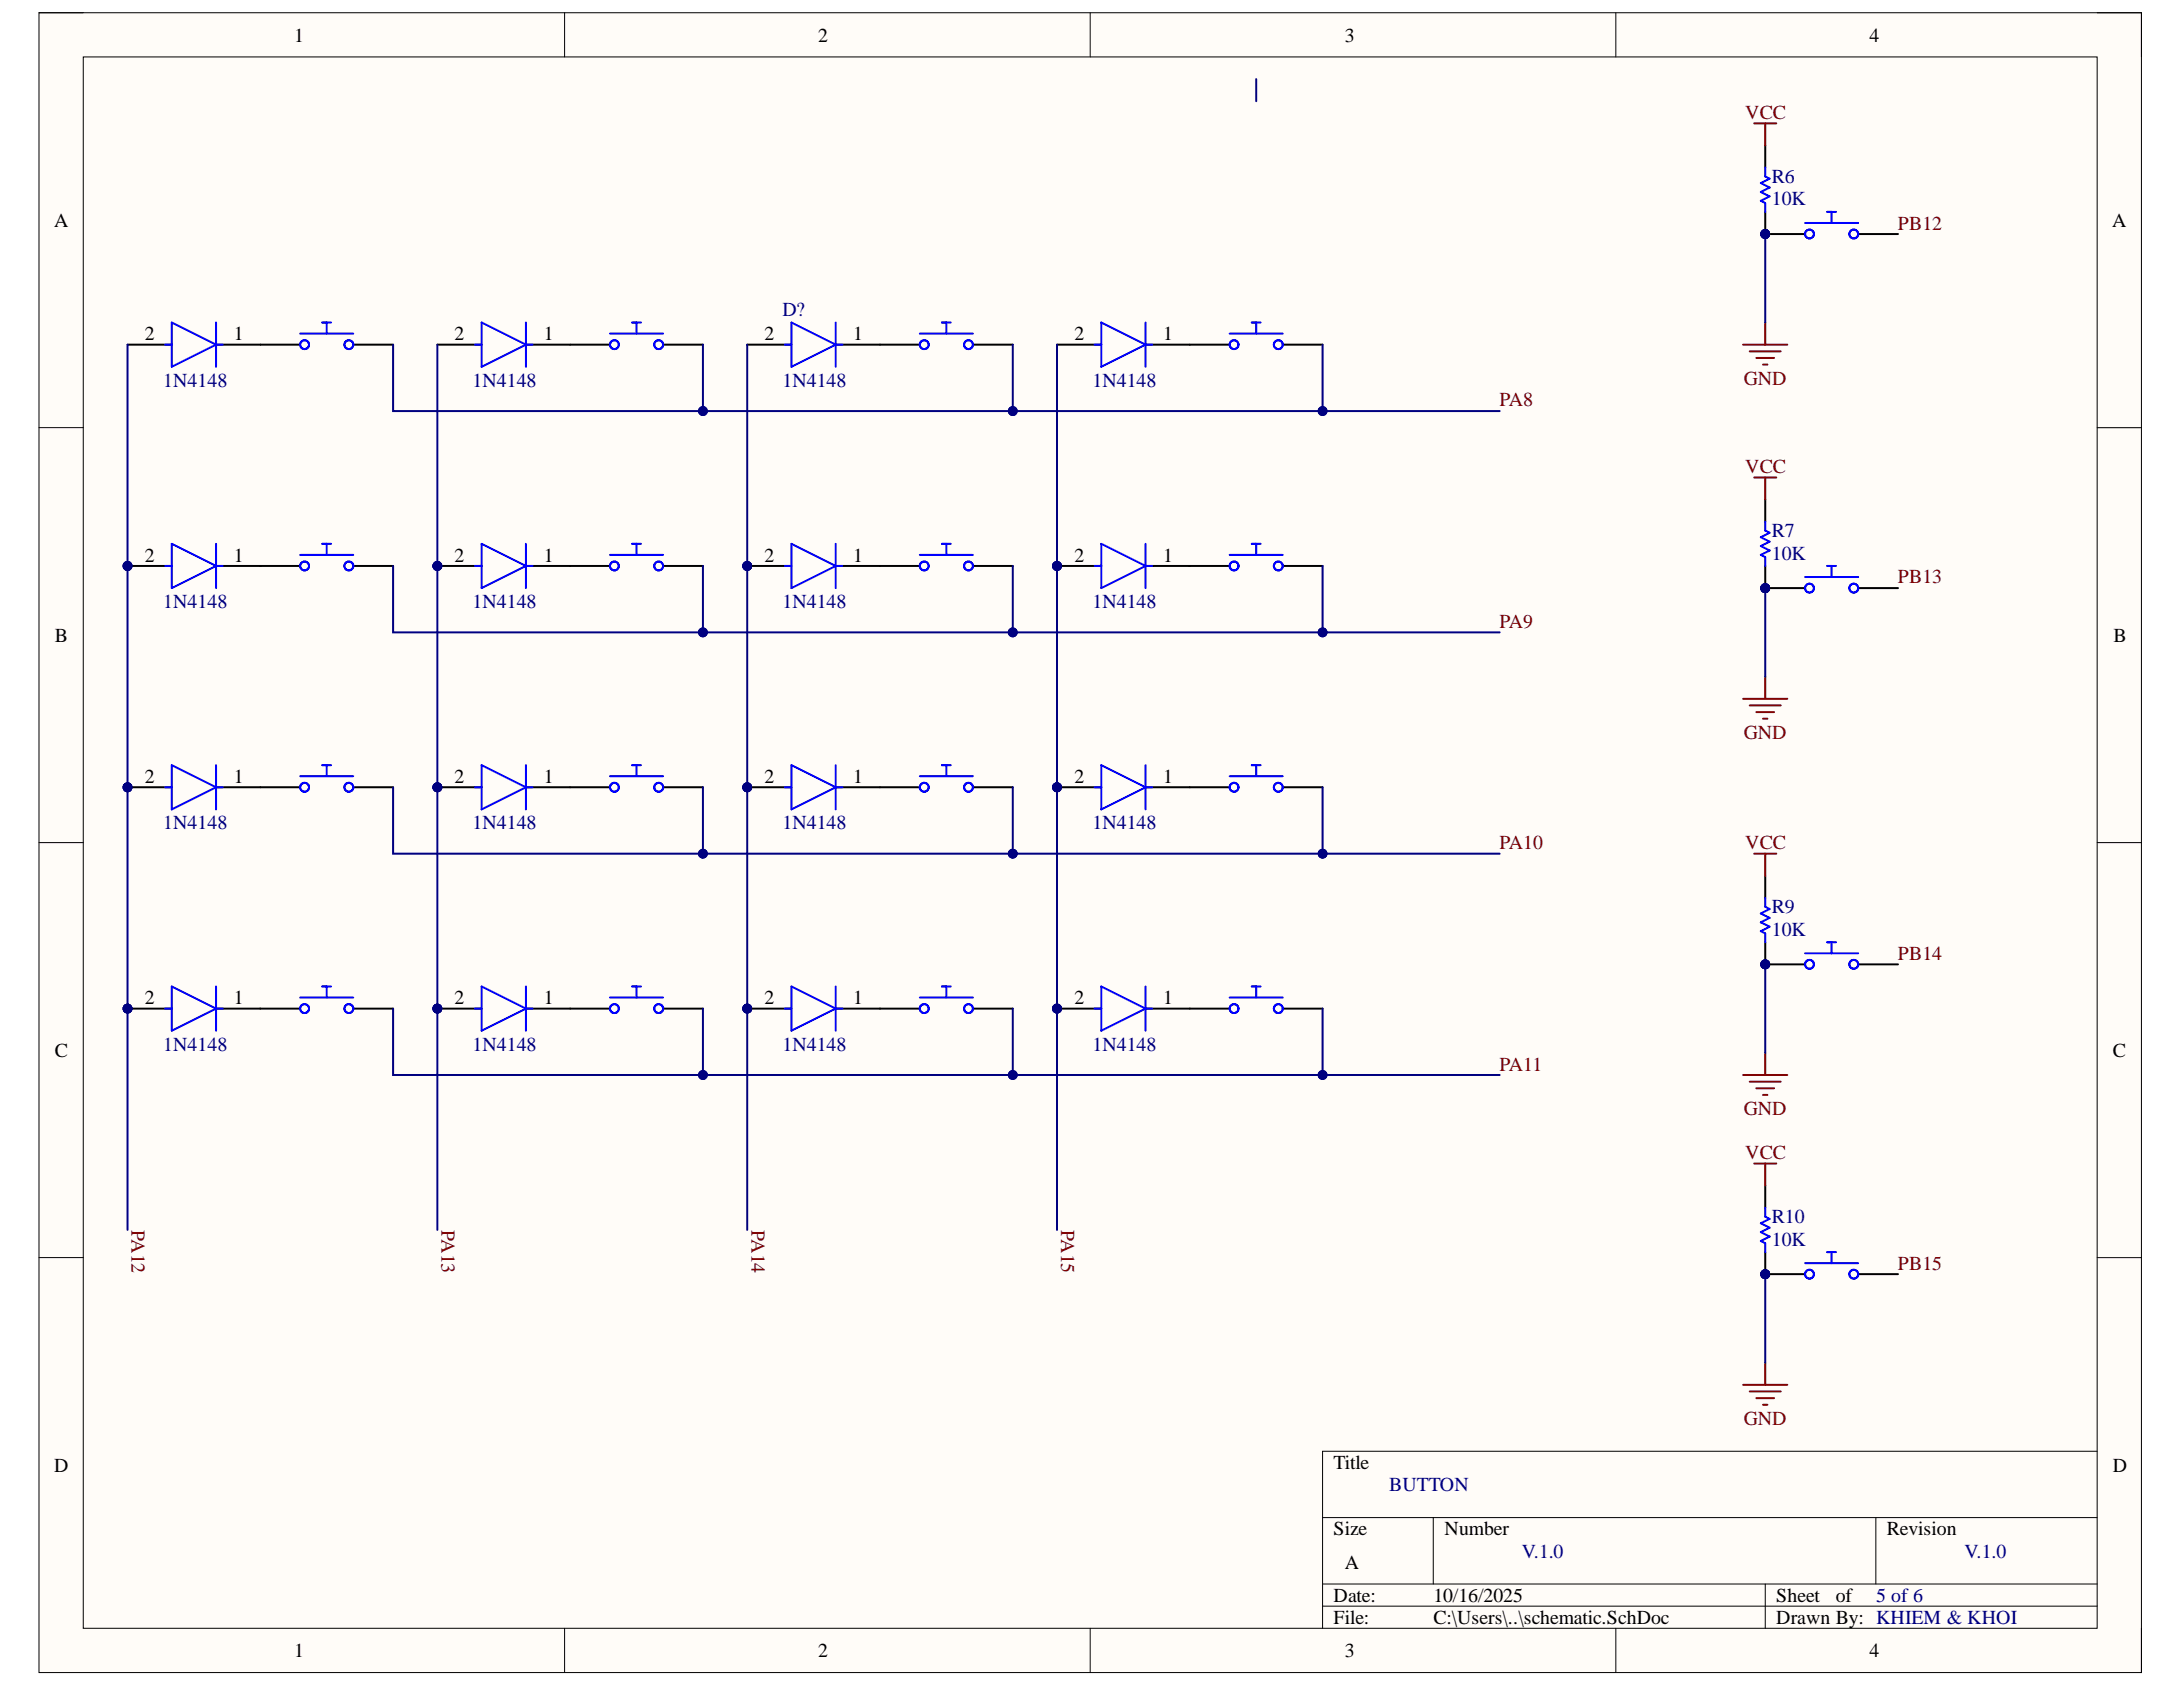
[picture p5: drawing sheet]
<svg xmlns="http://www.w3.org/2000/svg" width="279mm" height="216mm" viewBox="0 0 279 216" stroke-linecap="round" stroke-linejoin="round" font-family="sans-serif">
<defs><g id="words">
<g font-size="2.5">
<text x="37.6" y="5.3">1</text>
<text x="104.7" y="5.3">2</text>
<text x="172.1" y="5.3">3</text>
<text x="239.3" y="5.3">4</text>
<text x="6.9" y="29">A</text>
<text x="270.3" y="29">A</text>
<text x="18.5" y="43.5">2</text>
<text x="29.9" y="43.5">1</text>
<text x="58.2" y="43.5">2</text>
<text x="69.6" y="43.5">1</text>
<text x="97.9" y="43.5">2</text>
<text x="109.2" y="43.5">1</text>
<text x="137.5" y="43.5">2</text>
<text x="148.9" y="43.5">1</text>
<text x="18.5" y="71.9">2</text>
<text x="29.9" y="71.9">1</text>
<text x="58.2" y="71.9">2</text>
<text x="69.6" y="71.9">1</text>
<text x="97.9" y="71.9">2</text>
<text x="109.2" y="71.9">1</text>
<text x="137.5" y="71.9">2</text>
<text x="148.9" y="71.9">1</text>
<text x="7" y="82.1">B</text>
<text x="270.5" y="82.1">B</text>
<text x="18.5" y="100.2">2</text>
<text x="29.9" y="100.2">1</text>
<text x="58.2" y="100.2">2</text>
<text x="69.6" y="100.2">1</text>
<text x="97.9" y="100.2">2</text>
<text x="109.2" y="100.2">1</text>
<text x="137.5" y="100.2">2</text>
<text x="148.9" y="100.2">1</text>
<text x="18.5" y="128.5">2</text>
<text x="29.9" y="128.5">1</text>
<text x="58.2" y="128.5">2</text>
<text x="69.6" y="128.5">1</text>
<text x="97.9" y="128.5">2</text>
<text x="109.2" y="128.5">1</text>
<text x="137.5" y="128.5">2</text>
<text x="148.9" y="128.5">1</text>
<text x="7" y="135.2">C</text>
<text x="270.4" y="135.2">C</text>
<text x="6.9" y="188.3">D</text>
<text x="170.7" y="188">Title</text>
<text x="270.4" y="188.3">D</text>
<text x="170.7" y="196.5">Size</text>
<text x="184.9" y="196.5">Number</text>
<text x="241.5" y="196.5">Revision</text>
<text x="172.1" y="200.8">A</text>
<text x="170.7" y="205">Date:</text>
<text x="170.7" y="207.8">File:</text>
<text x="183.5" y="205">10/16/2025</text>
<text x="183.5" y="207.8">C:\Users\..\schematic.SchDoc</text>
<text x="227.3" y="205">Sheet</text>
<text x="227.3" y="207.8">Drawn By: KHIEM &amp; KHOI</text>
<text x="235" y="205">of</text>
<text x="37.6" y="212.1">1</text>
<text x="104.7" y="212.1">2</text>
<text x="172.1" y="212.1">3</text>
<text x="239.3" y="212.1">4</text>
</g>
<g font-size="2.5" fill="#800000">
<text x="223.4" y="15.2">VCC</text>
<text x="242.9" y="29.4">PB12</text>
<text x="191.9" y="52">PA8</text>
<text x="223.2" y="49.2">GND</text>
<text x="223.4" y="60.5">VCC</text>
<text x="242.9" y="74.7">PB13</text>
<text x="191.9" y="80.3">PA9</text>
<text x="223.2" y="94.5">GND</text>
<text x="191.9" y="108.7">PA10</text>
<text x="223.4" y="108.7">VCC</text>
<text x="242.9" y="122.9">PB14</text>
<text x="191.9" y="137">PA11</text>
<text x="223.2" y="142.7">GND</text>
<text x="223.4" y="148.3">VCC</text>
<text x="16.8" y="157.4" transform="rotate(90 16.8 157.4)">PA12</text>
<text x="56.5" y="157.4" transform="rotate(90 56.5 157.4)">PA13</text>
<text x="96.2" y="157.4" transform="rotate(90 96.2 157.4)">PA14</text>
<text x="135.8" y="157.4" transform="rotate(90 135.8 157.4)">PA15</text>
<text x="242.9" y="162.5">PB15</text>
<text x="223.2" y="182.3">GND</text>
</g>
<g font-size="2.5" fill="#000080">
<text x="226.8" y="23.4">R6</text>
<text x="226.8" y="26.3">10K</text>
<text x="100.1" y="40.4">D?</text>
<text x="20.9" y="49.5">1N4148</text>
<text x="60.5" y="49.5">1N4148</text>
<text x="100.1" y="49.5">1N4148</text>
<text x="139.8" y="49.5">1N4148</text>
<text x="226.8" y="71.6">10K</text>
<text x="226.8" y="68.8">R7</text>
<text x="20.9" y="77.8">1N4148</text>
<text x="60.5" y="77.8">1N4148</text>
<text x="100.1" y="77.8">1N4148</text>
<text x="139.8" y="77.8">1N4148</text>
<text x="20.9" y="106.1">1N4148</text>
<text x="60.5" y="106.1">1N4148</text>
<text x="100.1" y="106.1">1N4148</text>
<text x="139.8" y="106.1">1N4148</text>
<text x="226.8" y="119.8">10K</text>
<text x="226.8" y="116.9">R9</text>
<text x="20.9" y="134.5">1N4148</text>
<text x="60.5" y="134.5">1N4148</text>
<text x="100.1" y="134.5">1N4148</text>
<text x="139.8" y="134.5">1N4148</text>
<text x="226.8" y="159.4">10K</text>
<text x="226.8" y="156.5">R10</text>
<text x="177.8" y="190.8">BUTTON</text>
<text x="194.8" y="199.3">V.1.0</text>
<text x="251.5" y="199.3">V.1.0</text>
<text x="240.1" y="205">5 of 6</text>
</g>
</g></defs>
<path d="M5 1.6h269.1v212.5h-269.1z" fill-rule="evenodd" fill="#fffcf8"/>
<path d="M5 1.6h269.1v212.5h-269.1z" fill="none" stroke="#000" stroke-width=".13"/>
<path d="M10.7 7.3h257.7v201.1h-257.7z" fill-rule="evenodd" fill="#fffcf8"/>
<g fill="none" stroke="#000" stroke-width=".13">
<path d="M5 1.6h5.7M10.7 7.3h257.7v201.1h-257.7zM72.3 1.6v5.7M139.5 1.6v5.7M206.8 1.6v5.7M268.4 1.6h5.7v5.7M5 54.7h5.7M268.4 54.7h5.7M5 107.8h5.7M268.4 107.8h5.7M5 160.9h5.7M268.4 161h5.7"/>
<path d="M169.3 194.2h99.1M183.4 194.2v8.5M240.1 194.2v8.5M268.4 185.7h-99.1v22.7M72.3 208.4v5.7M139.5 208.4v5.7M169.3 202.7h99.1M169.3 205.6h99.1M206.8 208.4v5.7M225.9 202.7v5.7M274.1 208.4v5.7"/>
</g>
<g fill="none" stroke="#000" stroke-width=".25">
<path d="M16.3 44.1h5.7M27.7 44.1h10.7M45.2 44.1h5.1M73 44.1h5.1M84.9 44.1h5.1M112.6 44.1h5.1M124.5 44.1h5.1M152.3 44.1h5.1M164.2 44.1h5.1M33.3 72.4h5.1M45.2 72.4h5.1M73 72.4h5.1"/>
<path d="M84.9 72.4h5.1M112.6 72.4h5.1M124.5 72.4h5.1M152.3 72.4h5.1M164.2 72.4h5.1M33.3 100.8h5.1M45.2 100.8h5.1M73 100.8h5.1M84.9 100.8h5.1M112.6 100.8h5.1M124.5 100.8h5.1M152.3 100.8h5.1"/>
<path d="M164.2 100.8h5.1M33.3 129.1h5.1M45.2 129.1h5.1M73 129.1h5.1M84.9 129.1h5.1M112.6 129.1h5.1M124.5 129.1h5.1M152.3 129.1h5.1M164.2 129.1h5.1"/>
</g>
<g fill="none" stroke="#00f" stroke-width=".25">
<path d="M21.1 44.1h.9M22 41.3l5.7 2.8-5.7 2.8zM27.7 41.3v5.6M27.7 44.1h.8M38.4 42.7h6.8M41.2 41.3h1.2M41.8 41.3v1.4M78.1 42.7h6.8M80.9 41.3h1.1M81.5 41.3v1.4M117.7 42.7h6.8M120.6 41.3h1.1"/>
<path d="M121.1 41.3v1.4M157.4 42.7h6.8M160.2 41.3h1.1M160.8 41.3v1.4M38.4 71h6.8M41.2 69.6h1.2M41.8 69.6v1.4M78.1 71h6.8M80.9 69.6h1.1M81.5 69.6v1.4M117.7 71h6.8M120.6 69.6h1.1"/>
<path d="M121.1 69.6v1.4M157.4 71h6.8M160.2 69.6h1.1M160.8 69.6v1.4M38.4 99.3h6.8M41.2 97.9h1.2M41.8 97.9v1.4M78.1 99.3h6.8M80.9 97.9h1.1M81.5 97.9v1.4M117.7 99.3h6.8M120.6 97.9h1.1"/>
<path d="M121.1 97.9v1.4M157.4 99.3h6.8M160.2 97.9h1.1M160.8 97.9v1.4M38.4 127.7h6.8M41.2 126.2h1.2M41.8 126.2v1.5M78.1 127.7h6.8M80.9 126.2h1.1M81.5 126.2v1.5M117.7 127.7h6.8M120.6 126.2h1.1"/>
<path d="M121.1 126.2v1.5M157.4 127.7h6.8M160.2 126.2h1.1M160.8 126.2v1.5"/>
<circle cx="39" cy="44.1" r=".57"/>
<circle cx="44.6" cy="44.1" r=".57"/>
<circle cx="78.6" cy="44.1" r=".57"/>
<circle cx="84.3" cy="44.1" r=".57"/>
<circle cx="118.3" cy="44.1" r=".57"/>
<circle cx="124" cy="44.1" r=".57"/>
<circle cx="157.9" cy="44.1" r=".57"/>
<circle cx="163.6" cy="44.1" r=".57"/>
<circle cx="39" cy="72.4" r=".57"/>
<circle cx="44.6" cy="72.4" r=".57"/>
<circle cx="78.6" cy="72.4" r=".57"/>
<circle cx="84.3" cy="72.4" r=".57"/>
<circle cx="118.3" cy="72.4" r=".57"/>
<circle cx="124" cy="72.4" r=".57"/>
<circle cx="157.9" cy="72.4" r=".57"/>
<circle cx="163.6" cy="72.4" r=".57"/>
<circle cx="39" cy="100.8" r=".57"/>
<circle cx="44.6" cy="100.8" r=".57"/>
<circle cx="78.6" cy="100.8" r=".57"/>
<circle cx="84.3" cy="100.8" r=".57"/>
<circle cx="118.3" cy="100.8" r=".57"/>
<circle cx="124" cy="100.8" r=".57"/>
<circle cx="157.9" cy="100.8" r=".57"/>
<circle cx="163.6" cy="100.8" r=".57"/>
<circle cx="39" cy="129.1" r=".57"/>
<circle cx="44.6" cy="129.1" r=".57"/>
<circle cx="78.6" cy="129.1" r=".57"/>
<circle cx="84.3" cy="129.1" r=".57"/>
<circle cx="118.3" cy="129.1" r=".57"/>
<circle cx="124" cy="129.1" r=".57"/>
<circle cx="157.9" cy="129.1" r=".57"/>
<circle cx="163.6" cy="129.1" r=".57"/>
</g>
<circle cx="16.3" cy="72.4" r=".57" fill="#000080"/>
<circle cx="16.3" cy="72.4" r=".57" fill="none" stroke="#000080" stroke-width=".13"/>
<path d="M16.3 72.4h5.7" fill="none" stroke="#000" stroke-width=".25"/>
<circle cx="16.3" cy="72.4" r=".57" fill="#000080"/>
<circle cx="16.3" cy="72.4" r=".57" fill="none" stroke="#000080" stroke-width=".13"/>
<path d="M27.7 72.4h5.6" fill="none" stroke="#000" stroke-width=".25"/>
<path d="M21.1 72.4h.9M22 69.6l5.7 2.8-5.7 2.9zM27.7 69.6v5.7M27.7 72.4h.8" fill="none" stroke="#00f" stroke-width=".25"/>
<circle cx="16.3" cy="100.8" r=".57" fill="#000080"/>
<circle cx="16.3" cy="100.8" r=".57" fill="none" stroke="#000080" stroke-width=".13"/>
<path d="M16.3 100.8h5.7" fill="none" stroke="#000" stroke-width=".25"/>
<circle cx="16.3" cy="100.8" r=".57" fill="#000080"/>
<circle cx="16.3" cy="100.8" r=".57" fill="none" stroke="#000080" stroke-width=".13"/>
<path d="M27.7 100.8h5.6" fill="none" stroke="#000" stroke-width=".25"/>
<path d="M22 97.9l5.7 2.9-5.7 2.8zM27.7 97.9v5.7M21.1 100.8h.9M27.7 100.8h.8" fill="none" stroke="#00f" stroke-width=".25"/>
<circle cx="16.3" cy="129.1" r=".57" fill="#000080"/>
<circle cx="16.3" cy="129.1" r=".57" fill="none" stroke="#000080" stroke-width=".13"/>
<path d="M16.3 129.1h5.7" fill="none" stroke="#000" stroke-width=".25"/>
<circle cx="16.3" cy="129.1" r=".57" fill="#000080"/>
<circle cx="16.3" cy="129.1" r=".57" fill="none" stroke="#000080" stroke-width=".13"/>
<path d="M56 44.1h5.6M67.3 44.1h5.7M95.6 44.1h5.7M107 44.1h5.6M135.3 44.1h5.7M146.6 44.1h5.7M27.7 129.1h5.6" fill="none" stroke="#000" stroke-width=".25"/>
<g fill="none" stroke="#00f" stroke-width=".25">
<path d="M60.8 44.1h.8M61.6 41.3l5.7 2.8-5.7 2.8zM67.3 41.3v5.6M67.3 44.1h.9M100.4 44.1h.9M101.3 41.3l5.7 2.8-5.7 2.8zM107 44.1h.8M107 41.3v5.6M140.1 44.1h.9M141 41.3l5.6 2.8-5.6 2.8zM146.6 44.1h.9M146.6 41.3v5.6"/>
<path d="M21.1 129.1h.9M22 126.2l5.7 2.9-5.7 2.8zM27.7 126.2v5.7M27.7 129.1h.8"/>
</g>
<circle cx="56" cy="72.4" r=".57" fill="#000080"/>
<circle cx="56" cy="72.4" r=".57" fill="none" stroke="#000080" stroke-width=".13"/>
<path d="M56 72.4h5.6" fill="none" stroke="#000" stroke-width=".25"/>
<circle cx="56" cy="72.4" r=".57" fill="#000080"/>
<circle cx="56" cy="72.4" r=".57" fill="none" stroke="#000080" stroke-width=".13"/>
<path d="M67.3 72.4h5.7" fill="none" stroke="#000" stroke-width=".25"/>
<path d="M60.8 72.4h.8M61.6 69.6l5.7 2.8-5.7 2.9zM67.3 69.6v5.7M67.3 72.4h.9" fill="none" stroke="#00f" stroke-width=".25"/>
<circle cx="56" cy="100.8" r=".57" fill="#000080"/>
<circle cx="56" cy="100.8" r=".57" fill="none" stroke="#000080" stroke-width=".13"/>
<path d="M56 100.8h5.6" fill="none" stroke="#000" stroke-width=".25"/>
<circle cx="56" cy="100.8" r=".57" fill="#000080"/>
<circle cx="56" cy="100.8" r=".57" fill="none" stroke="#000080" stroke-width=".13"/>
<path d="M67.3 100.8h5.7" fill="none" stroke="#000" stroke-width=".25"/>
<path d="M61.6 97.9l5.7 2.9-5.7 2.8zM67.3 97.9v5.7M60.8 100.8h.8M67.3 100.8h.9" fill="none" stroke="#00f" stroke-width=".25"/>
<circle cx="56" cy="129.1" r=".57" fill="#000080"/>
<circle cx="56" cy="129.1" r=".57" fill="none" stroke="#000080" stroke-width=".13"/>
<path d="M56 129.1h5.6" fill="none" stroke="#000" stroke-width=".25"/>
<circle cx="56" cy="129.1" r=".57" fill="#000080"/>
<circle cx="56" cy="129.1" r=".57" fill="none" stroke="#000080" stroke-width=".13"/>
<path d="M67.3 129.1h5.7" fill="none" stroke="#000" stroke-width=".25"/>
<path d="M60.8 129.1h.8M61.6 126.2l5.7 2.9-5.7 2.8zM67.3 126.2v5.7M67.3 129.1h.9" fill="none" stroke="#00f" stroke-width=".25"/>
<circle cx="95.6" cy="72.4" r=".57" fill="#000080"/>
<circle cx="95.6" cy="72.4" r=".57" fill="none" stroke="#000080" stroke-width=".13"/>
<path d="M95.6 72.4h5.7" fill="none" stroke="#000" stroke-width=".25"/>
<circle cx="95.6" cy="72.4" r=".57" fill="#000080"/>
<circle cx="95.6" cy="72.4" r=".57" fill="none" stroke="#000080" stroke-width=".13"/>
<path d="M107 72.4h5.6" fill="none" stroke="#000" stroke-width=".25"/>
<path d="M100.4 72.4h.9M101.3 69.6l5.7 2.8-5.7 2.9zM107 69.6v5.7M107 72.4h.8" fill="none" stroke="#00f" stroke-width=".25"/>
<circle cx="95.6" cy="100.8" r=".57" fill="#000080"/>
<circle cx="95.6" cy="100.8" r=".57" fill="none" stroke="#000080" stroke-width=".13"/>
<path d="M95.6 100.8h5.7" fill="none" stroke="#000" stroke-width=".25"/>
<circle cx="95.6" cy="100.8" r=".57" fill="#000080"/>
<circle cx="95.6" cy="100.8" r=".57" fill="none" stroke="#000080" stroke-width=".13"/>
<path d="M107 100.8h5.6" fill="none" stroke="#000" stroke-width=".25"/>
<path d="M101.3 97.9l5.7 2.9-5.7 2.8zM107 97.9v5.7M100.4 100.8h.9M107 100.8h.8" fill="none" stroke="#00f" stroke-width=".25"/>
<circle cx="95.6" cy="129.1" r=".57" fill="#000080"/>
<circle cx="95.6" cy="129.1" r=".57" fill="none" stroke="#000080" stroke-width=".13"/>
<path d="M95.6 129.1h5.7" fill="none" stroke="#000" stroke-width=".25"/>
<circle cx="95.6" cy="129.1" r=".57" fill="#000080"/>
<circle cx="95.6" cy="129.1" r=".57" fill="none" stroke="#000080" stroke-width=".13"/>
<path d="M107 129.1h5.6" fill="none" stroke="#000" stroke-width=".25"/>
<path d="M100.4 129.1h.9M101.3 126.2l5.7 2.9-5.7 2.8zM107 126.2v5.7M107 129.1h.8" fill="none" stroke="#00f" stroke-width=".25"/>
<circle cx="135.3" cy="72.4" r=".57" fill="#000080"/>
<circle cx="135.3" cy="72.4" r=".57" fill="none" stroke="#000080" stroke-width=".13"/>
<path d="M135.3 72.4h5.7" fill="none" stroke="#000" stroke-width=".25"/>
<circle cx="135.3" cy="72.4" r=".57" fill="#000080"/>
<circle cx="135.3" cy="72.4" r=".57" fill="none" stroke="#000080" stroke-width=".13"/>
<path d="M146.6 72.4h5.7" fill="none" stroke="#000" stroke-width=".25"/>
<path d="M140.1 72.4h.9M141 69.6l5.6 2.8-5.6 2.9zM146.6 69.6v5.7M146.6 72.4h.9" fill="none" stroke="#00f" stroke-width=".25"/>
<circle cx="135.3" cy="100.8" r=".57" fill="#000080"/>
<circle cx="135.3" cy="100.8" r=".57" fill="none" stroke="#000080" stroke-width=".13"/>
<path d="M135.3 100.8h5.7" fill="none" stroke="#000" stroke-width=".25"/>
<circle cx="135.3" cy="100.8" r=".57" fill="#000080"/>
<circle cx="135.3" cy="100.8" r=".57" fill="none" stroke="#000080" stroke-width=".13"/>
<path d="M146.6 100.8h5.7" fill="none" stroke="#000" stroke-width=".25"/>
<path d="M141 97.9l5.6 2.9-5.6 2.8zM146.6 97.9v5.7M140.1 100.8h.9M146.6 100.8h.9" fill="none" stroke="#00f" stroke-width=".25"/>
<circle cx="135.3" cy="129.1" r=".57" fill="#000080"/>
<circle cx="135.3" cy="129.1" r=".57" fill="none" stroke="#000080" stroke-width=".13"/>
<path d="M135.3 129.1h5.7" fill="none" stroke="#000" stroke-width=".25"/>
<circle cx="135.3" cy="129.1" r=".57" fill="#000080"/>
<circle cx="135.3" cy="129.1" r=".57" fill="none" stroke="#000080" stroke-width=".13"/>
<path d="M146.6 129.1h5.7" fill="none" stroke="#000" stroke-width=".25"/>
<path d="M140.1 129.1h.9M141 126.2l5.6 2.9-5.6 2.8zM146.6 126.2v5.7M146.6 129.1h.9" fill="none" stroke="#00f" stroke-width=".25"/>
<circle cx="225.9" cy="29.9" r=".57" fill="#000080"/>
<circle cx="225.9" cy="29.9" r=".57" fill="none" stroke="#000080" stroke-width=".13"/>
<path d="M225.9 30h5.1" fill="none" stroke="#000" stroke-width=".25"/>
<circle cx="225.9" cy="29.9" r=".57" fill="#000080"/>
<circle cx="225.9" cy="29.9" r=".57" fill="none" stroke="#000080" stroke-width=".13"/>
<path d="M237.8 30h5.1" fill="none" stroke="#000" stroke-width=".25"/>
<g fill="none" stroke="#00f" stroke-width=".25">
<path d="M231 28.5h6.8M233.9 27.1h1.1M234.4 27.1v1.4"/>
<circle cx="231.6" cy="29.9" r=".57"/>
<circle cx="237.3" cy="29.9" r=".57"/>
</g>
<circle cx="225.9" cy="29.9" r=".57" fill="#000080"/>
<circle cx="225.9" cy="29.9" r=".57" fill="none" stroke="#000080" stroke-width=".13"/>
<path d="M225.9 18.6v2.9M225.9 27.1v2.9" fill="none" stroke="#000" stroke-width=".25"/>
<circle cx="225.9" cy="29.9" r=".57" fill="#000080"/>
<circle cx="225.9" cy="29.9" r=".57" fill="none" stroke="#000080" stroke-width=".13"/>
<path d="M225.9 21.5v1.1l.6 .3-1.1 .5 1.1 .6-1.1 .6 1.1 .5-1.1 .6 .5 .3v1.1" fill="none" stroke="#00f" stroke-width=".25"/>
<path d="M223.1 44.1h5.7M223.9 45h4M224.8 45.8h2.3M225.6 46.7h.6M225.9 41.3v2.8" fill="none" stroke="#800000" stroke-width=".25"/>
<circle cx="225.9" cy="75.3" r=".57" fill="#000080"/>
<circle cx="225.9" cy="75.3" r=".57" fill="none" stroke="#000080" stroke-width=".13"/>
<path d="M225.9 63.9v2.9M225.9 72.4v2.9" fill="none" stroke="#000" stroke-width=".25"/>
<circle cx="225.9" cy="75.3" r=".57" fill="#000080"/>
<circle cx="225.9" cy="75.3" r=".57" fill="none" stroke="#000080" stroke-width=".13"/>
<path d="M225.9 66.8v1.1l.6 .3-1.1 .6 1.1 .5-1.1 .6 1.1 .6-1.1 .5 .5 .3v1.1" fill="none" stroke="#00f" stroke-width=".25"/>
<circle cx="225.9" cy="75.3" r=".57" fill="#000080"/>
<circle cx="225.9" cy="75.3" r=".57" fill="none" stroke="#000080" stroke-width=".13"/>
<path d="M225.9 75.3h5.1" fill="none" stroke="#000" stroke-width=".25"/>
<circle cx="225.9" cy="75.3" r=".57" fill="#000080"/>
<circle cx="225.9" cy="75.3" r=".57" fill="none" stroke="#000080" stroke-width=".13"/>
<path d="M237.8 75.3h5.1" fill="none" stroke="#000" stroke-width=".25"/>
<g fill="none" stroke="#00f" stroke-width=".25">
<path d="M231 73.8h6.8M233.9 72.4h1.1M234.4 72.4v1.4"/>
<circle cx="231.6" cy="75.3" r=".57"/>
<circle cx="237.3" cy="75.3" r=".57"/>
</g>
<path d="M223.1 89.4h5.7M223.9 90.3h4M224.8 91.1h2.3M225.6 92h.6M225.9 86.6v2.8" fill="none" stroke="#800000" stroke-width=".25"/>
<circle cx="225.9" cy="123.4" r=".57" fill="#000080"/>
<circle cx="225.9" cy="123.4" r=".57" fill="none" stroke="#000080" stroke-width=".13"/>
<path d="M225.9 112.1v2.8M225.9 120.6v2.8" fill="none" stroke="#000" stroke-width=".25"/>
<circle cx="225.9" cy="123.4" r=".57" fill="#000080"/>
<circle cx="225.9" cy="123.4" r=".57" fill="none" stroke="#000080" stroke-width=".13"/>
<path d="M225.9 114.9v1.2l.6 .2-1.1 .6 1.1 .6-1.1 .5 1.1 .6-1.1 .6 .5 .3v1.1" fill="none" stroke="#00f" stroke-width=".25"/>
<circle cx="225.9" cy="123.4" r=".57" fill="#000080"/>
<circle cx="225.9" cy="123.4" r=".57" fill="none" stroke="#000080" stroke-width=".13"/>
<path d="M225.9 123.4h5.1" fill="none" stroke="#000" stroke-width=".25"/>
<circle cx="225.9" cy="123.4" r=".57" fill="#000080"/>
<circle cx="225.9" cy="123.4" r=".57" fill="none" stroke="#000080" stroke-width=".13"/>
<path d="M237.8 123.4h5.1" fill="none" stroke="#000" stroke-width=".25"/>
<g fill="none" stroke="#00f" stroke-width=".25">
<path d="M231 122h6.8M233.9 120.6h1.1M234.4 120.6v1.4"/>
<circle cx="231.6" cy="123.4" r=".57"/>
<circle cx="237.3" cy="123.4" r=".57"/>
</g>
<path d="M223.1 137.6h5.7M223.9 138.4h4M224.8 139.3h2.3M225.9 134.7v2.9M225.6 140.1h.6" fill="none" stroke="#800000" stroke-width=".25"/>
<circle cx="225.9" cy="163.1" r=".57" fill="#000080"/>
<circle cx="225.9" cy="163.1" r=".57" fill="none" stroke="#000080" stroke-width=".13"/>
<path d="M225.9 151.7v2.9M225.9 160.2v2.9" fill="none" stroke="#000" stroke-width=".25"/>
<circle cx="225.9" cy="163.1" r=".57" fill="#000080"/>
<circle cx="225.9" cy="163.1" r=".57" fill="none" stroke="#000080" stroke-width=".13"/>
<path d="M225.9 154.6v1.1l.6 .3-1.1 .6 1.1 .5-1.1 .6 1.1 .6-1.1 .5 .5 .3v1.1" fill="none" stroke="#00f" stroke-width=".25"/>
<circle cx="225.9" cy="163.1" r=".57" fill="#000080"/>
<circle cx="225.9" cy="163.1" r=".57" fill="none" stroke="#000080" stroke-width=".13"/>
<path d="M225.9 163.1h5.1" fill="none" stroke="#000" stroke-width=".25"/>
<circle cx="225.9" cy="163.1" r=".57" fill="#000080"/>
<circle cx="225.9" cy="163.1" r=".57" fill="none" stroke="#000080" stroke-width=".13"/>
<path d="M237.8 163.1h5.1" fill="none" stroke="#000" stroke-width=".25"/>
<g fill="none" stroke="#00f" stroke-width=".25">
<path d="M231 161.7h6.8M233.9 160.2h1.1M234.4 160.2v1.5"/>
<circle cx="231.6" cy="163.1" r=".57"/>
<circle cx="237.3" cy="163.1" r=".57"/>
</g>
<g fill="none" stroke="#800000" stroke-width=".25">
<path d="M224.5 15.8h2.8M225.9 15.8v2.8M224.5 61.1h2.8M225.9 61.1v2.8M224.5 109.3h2.8M225.9 109.3v2.8M224.5 148.9h2.8M225.9 148.9v2.8M223.1 177.2h5.7M223.9 178.1h4M224.8 178.9h2.3M225.6 179.8h.6"/>
<path d="M225.9 174.4v2.8"/>
</g>
<path d="M160.8 10.1v2.9M16.3 44.1v28.3" fill="none" stroke="#000080" stroke-width=".25"/>
<circle cx="16.3" cy="72.4" r=".57" fill="#000080"/>
<circle cx="16.3" cy="72.4" r=".57" fill="none" stroke="#000080" stroke-width=".13"/>
<path d="M16.3 72.4v28.4" fill="none" stroke="#000080" stroke-width=".25"/>
<circle cx="16.3" cy="72.4" r=".57" fill="#000080"/>
<circle cx="16.3" cy="72.4" r=".57" fill="none" stroke="#000080" stroke-width=".13"/>
<circle cx="16.3" cy="100.8" r=".57" fill="#000080"/>
<circle cx="16.3" cy="100.8" r=".57" fill="none" stroke="#000080" stroke-width=".13"/>
<path d="M16.3 100.8v28.3" fill="none" stroke="#000080" stroke-width=".25"/>
<circle cx="16.3" cy="100.8" r=".57" fill="#000080"/>
<circle cx="16.3" cy="100.8" r=".57" fill="none" stroke="#000080" stroke-width=".13"/>
<circle cx="16.3" cy="129.1" r=".57" fill="#000080"/>
<circle cx="16.3" cy="129.1" r=".57" fill="none" stroke="#000080" stroke-width=".13"/>
<path d="M16.3 129.1v28.3" fill="none" stroke="#000080" stroke-width=".25"/>
<circle cx="16.3" cy="129.1" r=".57" fill="#000080"/>
<circle cx="16.3" cy="129.1" r=".57" fill="none" stroke="#000080" stroke-width=".13"/>
<path d="M56 44.1v28.3" fill="none" stroke="#000080" stroke-width=".25"/>
<circle cx="56" cy="72.4" r=".57" fill="#000080"/>
<circle cx="56" cy="72.4" r=".57" fill="none" stroke="#000080" stroke-width=".13"/>
<path d="M56 72.4v28.4" fill="none" stroke="#000080" stroke-width=".25"/>
<circle cx="56" cy="72.4" r=".57" fill="#000080"/>
<circle cx="56" cy="72.4" r=".57" fill="none" stroke="#000080" stroke-width=".13"/>
<circle cx="56" cy="100.8" r=".57" fill="#000080"/>
<circle cx="56" cy="100.8" r=".57" fill="none" stroke="#000080" stroke-width=".13"/>
<path d="M56 100.8v28.3" fill="none" stroke="#000080" stroke-width=".25"/>
<circle cx="56" cy="100.8" r=".57" fill="#000080"/>
<circle cx="56" cy="100.8" r=".57" fill="none" stroke="#000080" stroke-width=".13"/>
<circle cx="56" cy="129.1" r=".57" fill="#000080"/>
<circle cx="56" cy="129.1" r=".57" fill="none" stroke="#000080" stroke-width=".13"/>
<path d="M56 129.1v28.3" fill="none" stroke="#000080" stroke-width=".25"/>
<circle cx="56" cy="129.1" r=".57" fill="#000080"/>
<circle cx="56" cy="129.1" r=".57" fill="none" stroke="#000080" stroke-width=".13"/>
<path d="M95.6 44.1v28.3" fill="none" stroke="#000080" stroke-width=".25"/>
<circle cx="95.6" cy="72.4" r=".57" fill="#000080"/>
<circle cx="95.6" cy="72.4" r=".57" fill="none" stroke="#000080" stroke-width=".13"/>
<path d="M95.6 72.4v28.4" fill="none" stroke="#000080" stroke-width=".25"/>
<circle cx="95.6" cy="72.4" r=".57" fill="#000080"/>
<circle cx="95.6" cy="72.4" r=".57" fill="none" stroke="#000080" stroke-width=".13"/>
<circle cx="95.6" cy="100.8" r=".57" fill="#000080"/>
<circle cx="95.6" cy="100.8" r=".57" fill="none" stroke="#000080" stroke-width=".13"/>
<path d="M95.6 100.8v28.3" fill="none" stroke="#000080" stroke-width=".25"/>
<circle cx="95.6" cy="100.8" r=".57" fill="#000080"/>
<circle cx="95.6" cy="100.8" r=".57" fill="none" stroke="#000080" stroke-width=".13"/>
<circle cx="95.6" cy="129.1" r=".57" fill="#000080"/>
<circle cx="95.6" cy="129.1" r=".57" fill="none" stroke="#000080" stroke-width=".13"/>
<path d="M95.6 129.1v28.3" fill="none" stroke="#000080" stroke-width=".25"/>
<circle cx="95.6" cy="129.1" r=".57" fill="#000080"/>
<circle cx="95.6" cy="129.1" r=".57" fill="none" stroke="#000080" stroke-width=".13"/>
<path d="M135.3 44.1v28.3" fill="none" stroke="#000080" stroke-width=".25"/>
<circle cx="135.3" cy="72.4" r=".57" fill="#000080"/>
<circle cx="135.3" cy="72.4" r=".57" fill="none" stroke="#000080" stroke-width=".13"/>
<path d="M135.3 72.4v28.4" fill="none" stroke="#000080" stroke-width=".25"/>
<circle cx="135.3" cy="72.4" r=".57" fill="#000080"/>
<circle cx="135.3" cy="72.4" r=".57" fill="none" stroke="#000080" stroke-width=".13"/>
<circle cx="135.3" cy="100.8" r=".57" fill="#000080"/>
<circle cx="135.3" cy="100.8" r=".57" fill="none" stroke="#000080" stroke-width=".13"/>
<path d="M135.3 100.8v28.3" fill="none" stroke="#000080" stroke-width=".25"/>
<circle cx="135.3" cy="100.8" r=".57" fill="#000080"/>
<circle cx="135.3" cy="100.8" r=".57" fill="none" stroke="#000080" stroke-width=".13"/>
<circle cx="135.3" cy="129.1" r=".57" fill="#000080"/>
<circle cx="135.3" cy="129.1" r=".57" fill="none" stroke="#000080" stroke-width=".13"/>
<path d="M135.3 129.1v28.3" fill="none" stroke="#000080" stroke-width=".25"/>
<circle cx="135.3" cy="129.1" r=".57" fill="#000080"/>
<circle cx="135.3" cy="129.1" r=".57" fill="none" stroke="#000080" stroke-width=".13"/>
<path d="M50.3 44.1v8.5h141.6" fill="none" stroke="#000080" stroke-width=".25"/>
<circle cx="90" cy="52.6" r=".57" fill="#000080"/>
<circle cx="90" cy="52.6" r=".57" fill="none" stroke="#000080" stroke-width=".13"/>
<circle cx="129.6" cy="52.6" r=".57" fill="#000080"/>
<circle cx="129.6" cy="52.6" r=".57" fill="none" stroke="#000080" stroke-width=".13"/>
<circle cx="169.3" cy="52.6" r=".57" fill="#000080"/>
<circle cx="169.3" cy="52.6" r=".57" fill="none" stroke="#000080" stroke-width=".13"/>
<path d="M50.3 72.4v8.5h141.6" fill="none" stroke="#000080" stroke-width=".25"/>
<circle cx="90" cy="80.9" r=".57" fill="#000080"/>
<circle cx="90" cy="80.9" r=".57" fill="none" stroke="#000080" stroke-width=".13"/>
<circle cx="129.6" cy="80.9" r=".57" fill="#000080"/>
<circle cx="129.6" cy="80.9" r=".57" fill="none" stroke="#000080" stroke-width=".13"/>
<circle cx="169.3" cy="80.9" r=".57" fill="#000080"/>
<circle cx="169.3" cy="80.9" r=".57" fill="none" stroke="#000080" stroke-width=".13"/>
<path d="M50.3 100.8v8.5h141.6" fill="none" stroke="#000080" stroke-width=".25"/>
<circle cx="90" cy="109.3" r=".57" fill="#000080"/>
<circle cx="90" cy="109.3" r=".57" fill="none" stroke="#000080" stroke-width=".13"/>
<circle cx="129.6" cy="109.3" r=".57" fill="#000080"/>
<circle cx="129.6" cy="109.3" r=".57" fill="none" stroke="#000080" stroke-width=".13"/>
<circle cx="169.3" cy="109.3" r=".57" fill="#000080"/>
<circle cx="169.3" cy="109.3" r=".57" fill="none" stroke="#000080" stroke-width=".13"/>
<path d="M50.3 129.1v8.5h141.6" fill="none" stroke="#000080" stroke-width=".25"/>
<circle cx="90" cy="137.6" r=".57" fill="#000080"/>
<circle cx="90" cy="137.6" r=".57" fill="none" stroke="#000080" stroke-width=".13"/>
<circle cx="129.6" cy="137.6" r=".57" fill="#000080"/>
<circle cx="129.6" cy="137.6" r=".57" fill="none" stroke="#000080" stroke-width=".13"/>
<circle cx="169.3" cy="137.6" r=".57" fill="#000080"/>
<circle cx="169.3" cy="137.6" r=".57" fill="none" stroke="#000080" stroke-width=".13"/>
<path d="M225.9 30v11.3" fill="none" stroke="#000080" stroke-width=".25"/>
<circle cx="225.9" cy="29.9" r=".57" fill="#000080"/>
<circle cx="225.9" cy="29.9" r=".57" fill="none" stroke="#000080" stroke-width=".13"/>
<path d="M225.9 75.3v11.3" fill="none" stroke="#000080" stroke-width=".25"/>
<circle cx="225.9" cy="75.3" r=".57" fill="#000080"/>
<circle cx="225.9" cy="75.3" r=".57" fill="none" stroke="#000080" stroke-width=".13"/>
<path d="M225.9 123.4v11.3" fill="none" stroke="#000080" stroke-width=".25"/>
<circle cx="225.9" cy="123.4" r=".57" fill="#000080"/>
<circle cx="225.9" cy="123.4" r=".57" fill="none" stroke="#000080" stroke-width=".13"/>
<path d="M225.9 163.1v11.3" fill="none" stroke="#000080" stroke-width=".25"/>
<circle cx="225.9" cy="163.1" r=".57" fill="#000080"/>
<circle cx="225.9" cy="163.1" r=".57" fill="none" stroke="#000080" stroke-width=".13"/>
<path d="M90 44.1v8.5" fill="none" stroke="#000080" stroke-width=".25"/>
<circle cx="90" cy="52.6" r=".57" fill="#000080"/>
<circle cx="90" cy="52.6" r=".57" fill="none" stroke="#000080" stroke-width=".13"/>
<path d="M129.6 44.1v8.5" fill="none" stroke="#000080" stroke-width=".25"/>
<circle cx="129.6" cy="52.6" r=".57" fill="#000080"/>
<circle cx="129.6" cy="52.6" r=".57" fill="none" stroke="#000080" stroke-width=".13"/>
<path d="M169.3 44.1v8.5" fill="none" stroke="#000080" stroke-width=".25"/>
<circle cx="169.3" cy="52.6" r=".57" fill="#000080"/>
<circle cx="169.3" cy="52.6" r=".57" fill="none" stroke="#000080" stroke-width=".13"/>
<path d="M169.3 72.4v8.5" fill="none" stroke="#000080" stroke-width=".25"/>
<circle cx="169.3" cy="80.9" r=".57" fill="#000080"/>
<circle cx="169.3" cy="80.9" r=".57" fill="none" stroke="#000080" stroke-width=".13"/>
<path d="M129.6 72.4v8.5" fill="none" stroke="#000080" stroke-width=".25"/>
<circle cx="129.6" cy="80.9" r=".57" fill="#000080"/>
<circle cx="129.6" cy="80.9" r=".57" fill="none" stroke="#000080" stroke-width=".13"/>
<path d="M90 72.4v8.5" fill="none" stroke="#000080" stroke-width=".25"/>
<circle cx="90" cy="80.9" r=".57" fill="#000080"/>
<circle cx="90" cy="80.9" r=".57" fill="none" stroke="#000080" stroke-width=".13"/>
<path d="M90 100.8v8.5" fill="none" stroke="#000080" stroke-width=".25"/>
<circle cx="90" cy="109.3" r=".57" fill="#000080"/>
<circle cx="90" cy="109.3" r=".57" fill="none" stroke="#000080" stroke-width=".13"/>
<path d="M129.6 100.8v8.5" fill="none" stroke="#000080" stroke-width=".25"/>
<circle cx="129.6" cy="109.3" r=".57" fill="#000080"/>
<circle cx="129.6" cy="109.3" r=".57" fill="none" stroke="#000080" stroke-width=".13"/>
<path d="M169.3 100.8v8.5" fill="none" stroke="#000080" stroke-width=".25"/>
<circle cx="169.3" cy="109.3" r=".57" fill="#000080"/>
<circle cx="169.3" cy="109.3" r=".57" fill="none" stroke="#000080" stroke-width=".13"/>
<path d="M169.3 129.1v8.5" fill="none" stroke="#000080" stroke-width=".25"/>
<circle cx="169.3" cy="137.6" r=".57" fill="#000080"/>
<circle cx="169.3" cy="137.6" r=".57" fill="none" stroke="#000080" stroke-width=".13"/>
<path d="M129.6 129.1v8.5" fill="none" stroke="#000080" stroke-width=".25"/>
<circle cx="129.6" cy="137.6" r=".57" fill="#000080"/>
<circle cx="129.6" cy="137.6" r=".57" fill="none" stroke="#000080" stroke-width=".13"/>
<path d="M90 129.1v8.5" fill="none" stroke="#000080" stroke-width=".25"/>
<circle cx="90" cy="137.6" r=".57" fill="#000080"/>
<circle cx="90" cy="137.6" r=".57" fill="none" stroke="#000080" stroke-width=".13"/>
<use href="#words"/>
</svg>
